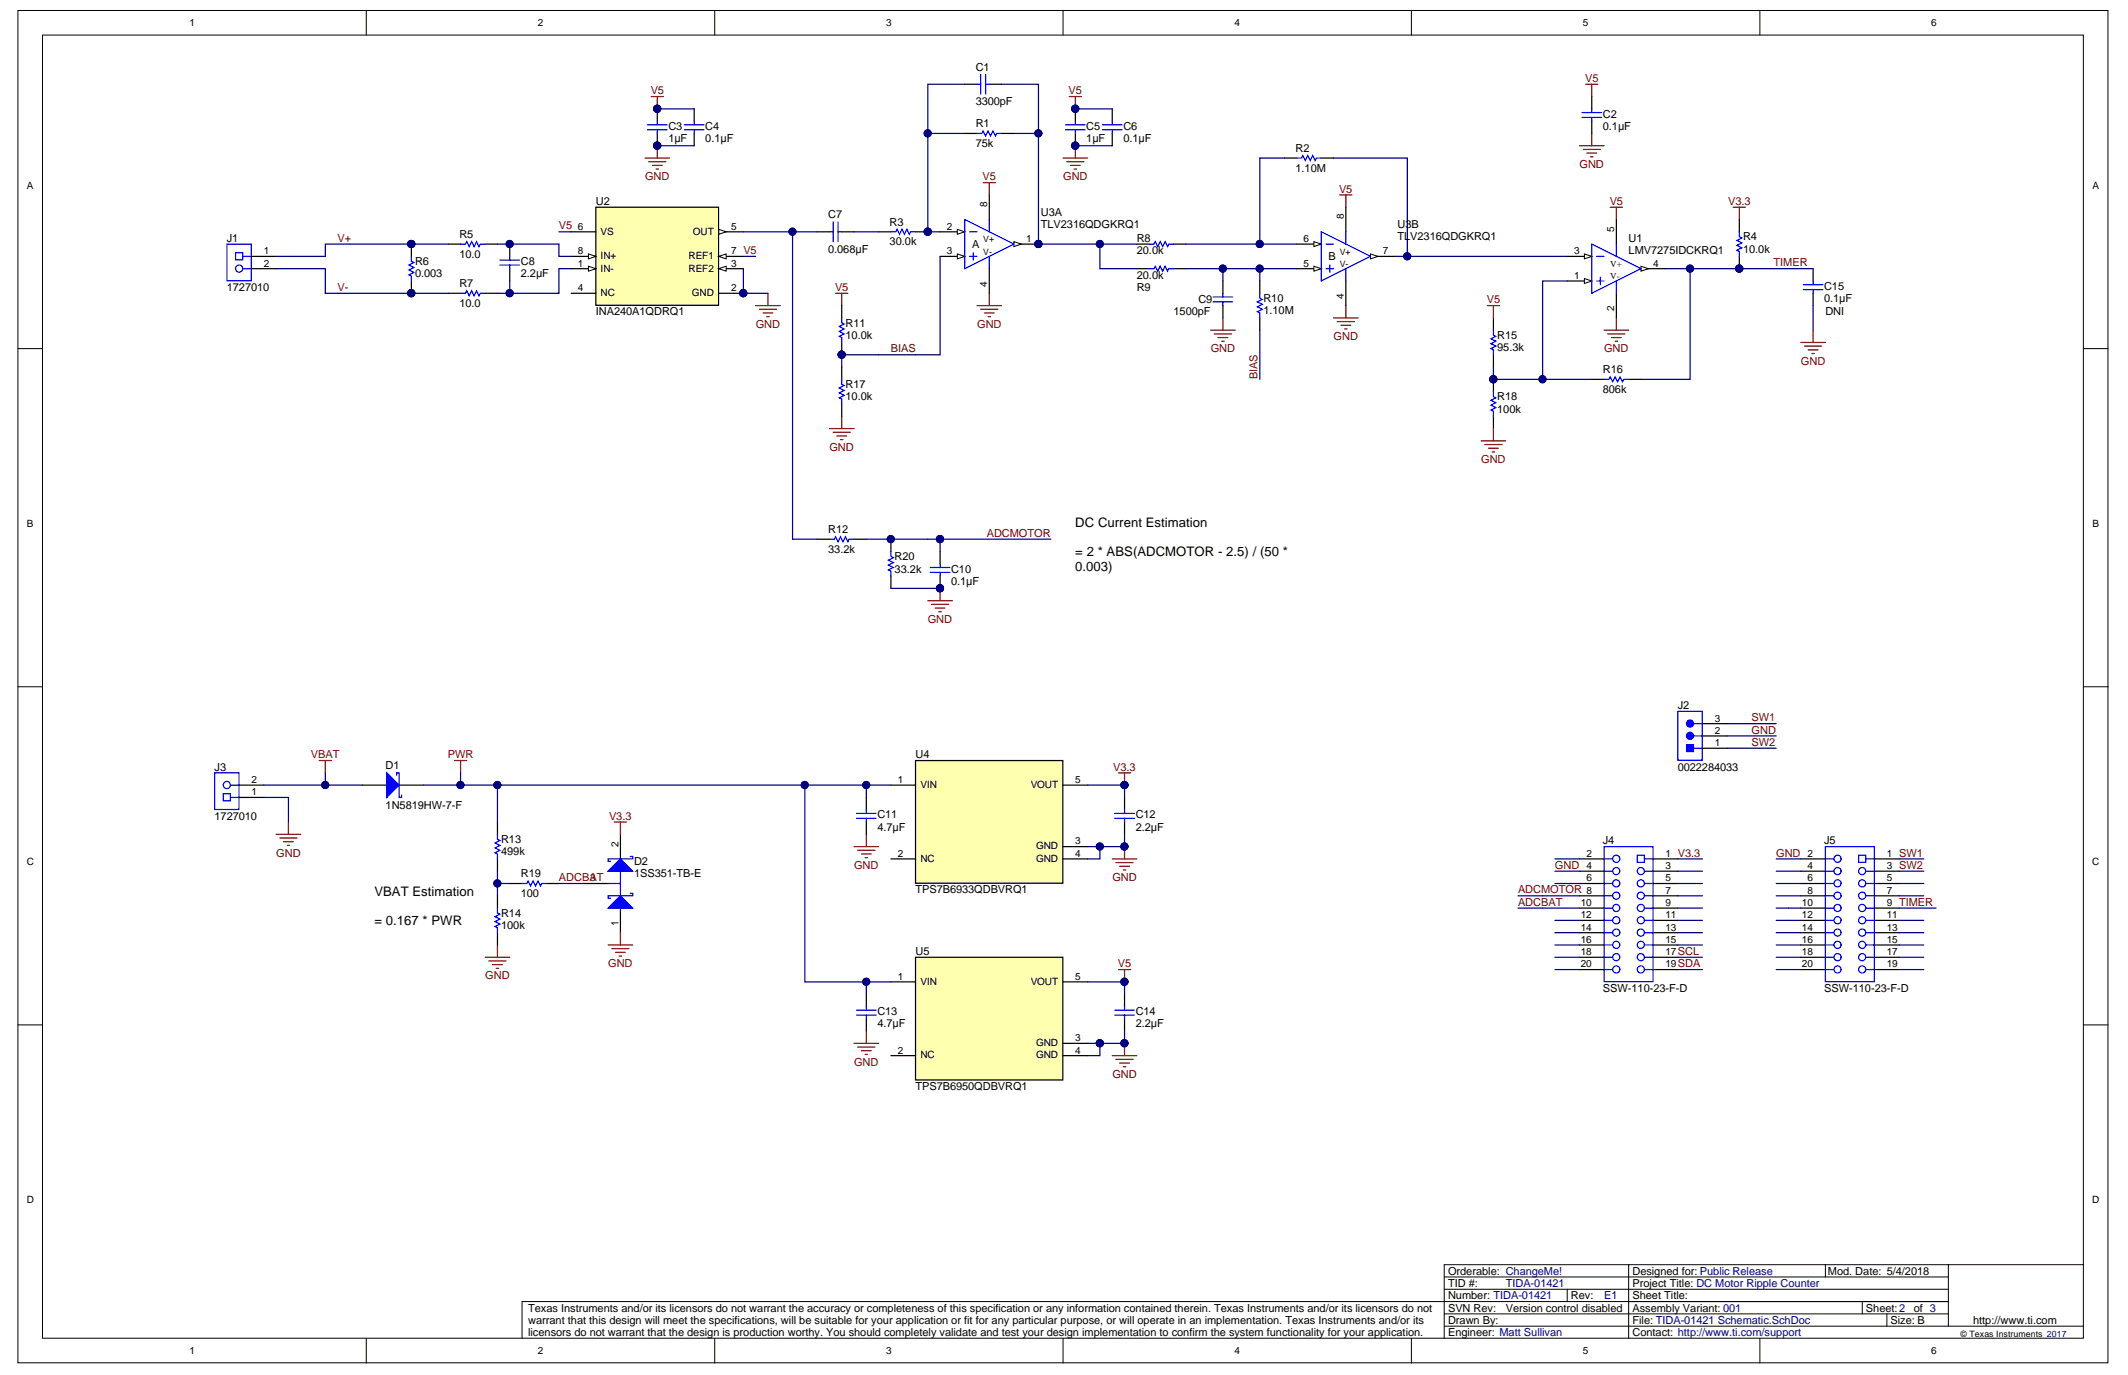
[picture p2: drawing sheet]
<svg xmlns="http://www.w3.org/2000/svg" width="432mm" height="279mm" viewBox="0 0 432 279" stroke-linecap="round" stroke-linejoin="round" font-family="sans-serif">
<defs><g id="words">
<g font-size="2.7">
<text x="218.2" y="106.9">DC Current Estimation</text>
<text x="218.2" y="112.9">= 2 * ABS(ADCMOTOR - 2.5) / (50 *</text>
<text x="218.2" y="115.9">0.003)</text>
<text x="76" y="181.7">VBAT Estimation</text>
<text x="76" y="187.7">= 0.167 * PWR</text>
</g>
<g font-size="2.2">
<text x="198" y="14.4">C1</text>
<text x="198" y="21.4">3300pF</text>
<text x="325.2" y="23.9">C2</text>
<text x="135.6" y="28.8">1µF</text>
<text x="135.6" y="26.3">C3</text>
<text x="143.1" y="28.8">0.1µF</text>
<text x="143.1" y="26.3">C4</text>
<text x="198" y="29.9">75k</text>
<text x="198" y="25.8">R1</text>
<text x="220.4" y="28.8">1µF</text>
<text x="220.4" y="26.3">C5</text>
<text x="228" y="28.8">0.1µF</text>
<text x="228" y="26.3">C6</text>
<text x="325.2" y="26.3">0.1µF</text>
<text x="262.9" y="34.8">1.10M</text>
<text x="262.9" y="30.8">R2</text>
<text x="120.9" y="41.6">U2</text>
<text x="168" y="44.3">C7</text>
<text x="180.5" y="45.8">R3</text>
<text x="211.2" y="43.8">U3A</text>
<text x="211.2" y="46.3">TLV2316QDGKRQ1</text>
<text x="283.6" y="46.3">U3B</text>
<text x="46" y="49.1">J1</text>
<text x="84.2" y="53.8">R6</text>
<text x="93.2" y="52.3">10.0</text>
<text x="93.2" y="48.3">R5</text>
<text x="105.7" y="53.8">C8</text>
<text x="168" y="51.3">0.068µF</text>
<text x="180.5" y="49.8">30.0k</text>
<text x="197.3" y="50.3">A</text>
<text x="230.7" y="51.5">20.0k</text>
<text x="230.7" y="49.1">R8</text>
<text x="269.6" y="52.8">B</text>
<text x="283.6" y="48.8">TLV2316QDGKRQ1</text>
<text x="330.5" y="49.1">U1</text>
<text x="330.5" y="51.5">LMV7275IDCKRQ1</text>
<text x="353.7" y="51.3">10.0k</text>
<text x="353.7" y="48.8">R4</text>
<text x="46" y="59">1727010</text>
<text x="84.2" y="56.3">0.003</text>
<text x="93.2" y="58.3">R7</text>
<text x="105.7" y="56.3">2.2µF</text>
<text x="230.7" y="56.5">20.0k</text>
<text x="230.7" y="59">R9</text>
<text x="370.1" y="58.8">C15</text>
<text x="93.2" y="62.3">10.0</text>
<text x="120.9" y="64">INA240A1QDRQ1</text>
<text x="238.1" y="64">1500pF</text>
<text x="243.2" y="61.5">C9</text>
<text x="256.4" y="63.8">1.10M</text>
<text x="256.4" y="61.3">R10</text>
<text x="370.1" y="61.3">0.1µF</text>
<text x="370.4" y="64">DNI</text>
<text x="171.6" y="68.8">10.0k</text>
<text x="171.6" y="66.3">R11</text>
<text x="303.8" y="71.3">95.3k</text>
<text x="303.8" y="68.8">R15</text>
<text x="325.2" y="75.8">R16</text>
<text x="171.6" y="81.3">10.0k</text>
<text x="171.6" y="78.8">R17</text>
<text x="303.8" y="83.8">100k</text>
<text x="303.8" y="81.3">R18</text>
<text x="325.2" y="79.8">806k</text>
<text x="168" y="112.2">33.2k</text>
<text x="168" y="108.2">R12</text>
<text x="181.5" y="113.7">R20</text>
<text x="181.5" y="116.2">33.2k</text>
<text x="193" y="118.7">0.1µF</text>
<text x="193" y="116.2">C10</text>
<text x="340.5" y="143.9">J2</text>
<text x="185.8" y="153.9">U4</text>
<text x="43.5" y="156.4">J3</text>
<text x="78.3" y="156.1">D1</text>
<text x="340.5" y="156.4">0022284033</text>
<text x="43.5" y="166.3">1727010</text>
<text x="78.3" y="164.1">1N5819HW-7-F</text>
<text x="178" y="166.1">C11</text>
<text x="230.4" y="166.1">C12</text>
<text x="101.7" y="173.6">499k</text>
<text x="101.7" y="171.1">R13</text>
<text x="178" y="168.6">4.7µF</text>
<text x="230.4" y="168.6">2.2µF</text>
<text x="325.2" y="171.3">J4</text>
<text x="370.1" y="171.3">J5</text>
<text x="105.7" y="178.1">R19</text>
<text x="128.6" y="175.6">D2</text>
<text x="128.6" y="178.1">1SS351-TB-E</text>
<text x="105.7" y="182.1">100</text>
<text x="185.8" y="181.3">TPS7B6933QDBVRQ1</text>
<text x="101.7" y="188.5">100k</text>
<text x="101.7" y="186.1">R14</text>
<text x="185.8" y="193.8">U5</text>
<text x="325.2" y="201.3">SSW-110-23-F-D</text>
<text x="370.1" y="201.3">SSW-110-23-F-D</text>
<text x="178" y="208.5">4.7µF</text>
<text x="178" y="206">C13</text>
<text x="230.4" y="208.5">2.2µF</text>
<text x="230.4" y="206">C14</text>
<text x="185.8" y="221.2">TPS7B6950QDBVRQ1</text>
<text x="293.8" y="263.7">Number: TIDA-01421</text>
<text x="293.8" y="261.2">TID #:</text>
<text x="293.8" y="258.7">Orderable: ChangeMe!</text>
<text x="318.8" y="263.7">Rev:</text>
<text x="331.2" y="263.7">Sheet Title:</text>
<text x="331.2" y="261.2">Project Title: DC Motor Ripple Counter</text>
<text x="331.2" y="258.7">Designed for: Public Release</text>
<text x="370.9" y="258.7">Mod. Date: 5/4/2018</text>
<text x="107.2" y="266.2">Texas Instruments and/or its licensors do not warrant the accuracy or completeness of this specification or any information contained therein. Texas Instruments and/or its licensors do not</text>
<text x="107.2" y="268.7">warrant that this design will meet the specifications, will be suitable for your application or fit for any particular purpose, or will operate in an implementation. Texas Instruments and/or its</text>
<text x="293.8" y="268.7">Drawn By:</text>
<text x="293.8" y="266.2">SVN Rev:</text>
<text x="305.5" y="266.2">Version control disabled</text>
<text x="331.2" y="268.7">File: TIDA-01421 Schematic.SchDoc</text>
<text x="331.2" y="266.2">Assembly Variant: 001</text>
<text x="378.6" y="266.2">Sheet:2</text>
<text x="383.6" y="268.7">Size: B</text>
<text x="388.4" y="266.2">of 3</text>
<text x="400.4" y="268.7">http://www.ti.com</text>
<text x="107.2" y="271.2">licensors do not warrant that the design is production worthy. You should completely validate and test your design implementation to confirm the system functionality for your application.</text>
<text x="293.8" y="271.2">Engineer: Matt Sullivan</text>
<text x="331.2" y="271.2">Contact: http://www.ti.com/support</text>
</g>
<g font-size="2.2" fill="#800000">
<text x="321.6" y="16.6">V5</text>
<text x="132" y="19.1">V5</text>
<text x="216.8" y="19.1">V5</text>
<text x="320.5" y="34.1">GND</text>
<text x="130.9" y="36.6">GND</text>
<text x="199.4" y="36.6">V5</text>
<text x="215.7" y="36.6">GND</text>
<text x="271.7" y="39.1">V5</text>
<text x="326.6" y="41.6">V5</text>
<text x="350.6" y="41.6">V3.3</text>
<text x="113.4" y="46.6">V5</text>
<text x="68.5" y="49.1">V+</text>
<text x="68.5" y="59">V-</text>
<text x="169.4" y="59">V5</text>
<text x="359.9" y="54">TIMER</text>
<text x="301.7" y="61.5">V5</text>
<text x="153.3" y="66.5">GND</text>
<text x="180.8" y="71.5">BIAS</text>
<text x="198.3" y="66.5">GND</text>
<text x="245.7" y="71.5">GND</text>
<text x="270.6" y="69">GND</text>
<text x="325.5" y="71.5">GND</text>
<text x="255.1" y="77" transform="rotate(-90 255.1 77)">BIAS</text>
<text x="365.4" y="74">GND</text>
<text x="168.3" y="91.5">GND</text>
<text x="300.5" y="94">GND</text>
<text x="200.2" y="109">ADCMOTOR</text>
<text x="188.3" y="126.4">GND</text>
<text x="355.4" y="146.4">SW1</text>
<text x="355.4" y="148.9">GND</text>
<text x="63.1" y="153.9">VBAT</text>
<text x="90.9" y="153.9">PWR</text>
<text x="355.4" y="151.4">SW2</text>
<text x="225.9" y="156.4">V3.3</text>
<text x="123.6" y="166.3">V3.3</text>
<text x="56.1" y="173.8">GND</text>
<text x="360.4" y="173.8">GND</text>
<text x="113.4" y="178.8">ADCBAT</text>
<text x="173.3" y="176.3">GND</text>
<text x="225.7" y="178.8">GND</text>
<text x="315.5" y="176.3">GND</text>
<text x="308" y="181.3">ADCMOTOR 8</text>
<text x="308" y="183.8">ADCBAT</text>
<text x="123.4" y="196.3">GND</text>
<text x="226.8" y="196.3">V5</text>
<text x="98.5" y="198.8">GND</text>
<text x="173.3" y="216.2">GND</text>
<text x="225.7" y="218.7">GND</text>
</g>
<g font-size="2.2" fill="#000080">
<text x="305.5" y="261.2">TIDA-01421</text>
<text x="325.5" y="263.7">E1</text>
</g>
<g font-size="2">
<text x="38.4" y="5.3">1</text>
<text x="109.1" y="5.3">2</text>
<text x="179.8" y="5.3">3</text>
<text x="250.5" y="5.3">4</text>
<text x="321.2" y="5.3">5</text>
<text x="391.9" y="5.3">6</text>
<text x="5.5" y="38.3">A</text>
<text x="424.6" y="38.3">A</text>
<text x="117.3" y="46.6">6</text>
<text x="121.9" y="47.6">VS</text>
<text x="140.6" y="47.6">OUT</text>
<text x="148.3" y="46.6">5</text>
<text x="192.1" y="46.6">2</text>
<text x="200.3" y="42" transform="rotate(-90 200.3 42)">8</text>
<text x="272.7" y="44.5" transform="rotate(-90 272.7 44.5)">8</text>
<text x="327.6" y="47" transform="rotate(-90 327.6 47)">5</text>
<text x="53.5" y="51.6">1</text>
<text x="117.3" y="51.6">8</text>
<text x="121.9" y="52.6">IN+</text>
<text x="139.7" y="52.6">REF1</text>
<text x="148.3" y="51.6">7 V5</text>
<text x="192.1" y="51.6">3</text>
<text x="208.2" y="49.1">1</text>
<text x="264.5" y="49.1">6</text>
<text x="280.6" y="51.6">7</text>
<text x="319.4" y="51.6">3</text>
<text x="53.5" y="54.1">2</text>
<text x="117.3" y="54.1">1</text>
<text x="117.3" y="59.1">4</text>
<text x="121.9" y="55.1">IN-</text>
<text x="139.7" y="55.1">REF2</text>
<text x="148.3" y="59.1">2</text>
<text x="148.3" y="54.1">3</text>
<text x="200.3" y="58.1" transform="rotate(-90 200.3 58.1)">4</text>
<text x="264.5" y="54.1">5</text>
<text x="319.4" y="56.6">1</text>
<text x="335.5" y="54.1">4</text>
<text x="121.9" y="60.1">NC</text>
<text x="140.4" y="60.1">GND</text>
<text x="272.7" y="60.6" transform="rotate(-90 272.7 60.6)">4</text>
<text x="327.6" y="63.1" transform="rotate(-90 327.6 63.1)">2</text>
<text x="5.5" y="106.9">B</text>
<text x="424.6" y="106.9">B</text>
<text x="347.9" y="148.9">2</text>
<text x="347.9" y="146.4">3</text>
<text x="347.9" y="151.4">1</text>
<text x="51" y="161.4">1</text>
<text x="51" y="158.9">2</text>
<text x="182.2" y="158.9">1</text>
<text x="186.8" y="159.9">VIN</text>
<text x="209.1" y="159.9">VOUT</text>
<text x="218.2" y="158.9">5</text>
<text x="125.5" y="171.8" transform="rotate(-90 125.5 171.8)">2</text>
<text x="182.2" y="173.9">2</text>
<text x="210.2" y="172.4">GND</text>
<text x="218.2" y="171.4">3</text>
<text x="218.2" y="173.9">4</text>
<text x="321.9" y="173.9">2</text>
<text x="338" y="173.9">1 V3.3</text>
<text x="366.8" y="173.9">2</text>
<text x="382.9" y="173.9">1 SW1</text>
<text x="5.4" y="175.5">C</text>
<text x="119.8" y="178.9">3</text>
<text x="186.8" y="174.9">NC</text>
<text x="210.2" y="174.9">GND</text>
<text x="321.9" y="178.9">6</text>
<text x="321.9" y="176.4">4</text>
<text x="338" y="176.4">3</text>
<text x="338" y="178.9">5</text>
<text x="366.8" y="178.9">6</text>
<text x="366.8" y="176.4">4</text>
<text x="382.9" y="176.4">3 SW2</text>
<text x="382.9" y="178.9">5</text>
<text x="424.5" y="175.5">C</text>
<text x="320.8" y="183.9">10</text>
<text x="338" y="181.4">7</text>
<text x="338" y="183.9">9</text>
<text x="365.7" y="183.9">10</text>
<text x="366.8" y="181.4">8</text>
<text x="382.9" y="181.4">7</text>
<text x="382.9" y="183.9">9 TIMER</text>
<text x="125.5" y="187.9" transform="rotate(-90 125.5 187.9)">1</text>
<text x="320.8" y="186.3">12</text>
<text x="320.8" y="188.8">14</text>
<text x="320.8" y="191.3">16</text>
<text x="338" y="186.3">11</text>
<text x="338" y="188.8">13</text>
<text x="338" y="191.3">15</text>
<text x="365.7" y="186.3">12</text>
<text x="365.7" y="188.8">14</text>
<text x="365.7" y="191.3">16</text>
<text x="382.9" y="186.3">11</text>
<text x="382.9" y="188.8">13</text>
<text x="382.9" y="191.3">15</text>
<text x="320.8" y="193.8">18</text>
<text x="320.8" y="196.3">20</text>
<text x="338" y="193.8">17SCL</text>
<text x="338" y="196.3">19SDA</text>
<text x="365.7" y="193.8">18</text>
<text x="365.7" y="196.3">20</text>
<text x="382.9" y="193.8">17</text>
<text x="382.9" y="196.3">19</text>
<text x="182.2" y="198.8">1</text>
<text x="186.8" y="199.8">VIN</text>
<text x="209.1" y="199.8">VOUT</text>
<text x="218.2" y="198.8">5</text>
<text x="182.2" y="213.8">2</text>
<text x="186.8" y="214.8">NC</text>
<text x="210.2" y="212.3">GND</text>
<text x="210.2" y="214.8">GND</text>
<text x="218.2" y="211.3">3</text>
<text x="218.2" y="213.8">4</text>
<text x="5.4" y="244.1">D</text>
<text x="424.5" y="244.1">D</text>
<text x="38.4" y="274.8">1</text>
<text x="109.1" y="274.8">2</text>
<text x="179.8" y="274.8">3</text>
<text x="250.5" y="274.8">4</text>
<text x="321.2" y="274.8">5</text>
<text x="391.9" y="274.8">6</text>
</g>
<g font-size="1.8">
<text x="199.5" y="49.2">V+</text>
<text x="199.5" y="51.7">V-</text>
<text x="271.8" y="51.7">V+</text>
<text x="271.8" y="54.2">V-</text>
<text x="326.8" y="54.1">V+</text>
<text x="326.8" y="56.6">V-</text>
<text x="397.8" y="271.3">© Texas Instruments 2017</text>
</g>
</g></defs>
<g fill="#fff" stroke="#000" stroke-width=".2">
<path d="M3.6 2.1h424.1v274.5h-424.1z"/>
<path d="M8.6 7.1h414.1v264.5h-414.1z"/>
</g>
<g fill="none" stroke="#000" stroke-width=".2">
<path d="M74.3 2.1v5M145 2.1v5M215.7 2.1v5M286.4 2.1v5M357.1 2.1v5M3.6 70.8h5M422.8 70.8h5M3.6 139.4h5M422.8 139.4h5M3.6 208h5M422.8 208h5M293.1 259.2h102.2"/>
<path d="M330.5 256.7h-37.4v14.9M370.4 256.7v2.5M395.3 256.7v12.4M422.8 256.7h-92.3v14.9M74.3 271.6v5M145 271.6v5M215.7 271.6v5M286.4 271.6v5M293.1 269.1h129.7M293.1 266.6h102.2M293.1 261.6h102.2M318 261.6v2.5"/>
<path d="M357.1 271.6v5M377.9 264.1v2.5M382.9 266.6v2.5M395.3 264.1h-289.4v7.5"/>
</g>
<g fill="none" stroke="#800000" stroke-width=".25">
<path d="M132.1 19.6h2.5M133.4 19.6v2.5M130.9 32.1h5M131.6 32.8h3.5M132.4 33.6h2M133.1 34.3h.5M133.4 29.6v2.5M199.5 37.1h2.5M200.7 37.1v2.5M271.8 39.6h2.5M273.1 39.6v2.5M155.8 59.5v2.5"/>
<path d="M200.7 59.5v2.5M153.3 62h5M154.1 62.8h3.5M154.8 63.5h2M155.6 64.3h.5M198.2 62h5M199 62.8h3.5M199.7 63.5h2M200.5 64.3h.5M270.6 64.5h5M271.3 65.3h3.5M272.1 66h2"/>
<path d="M272.8 66.8h.5M273.1 62v2.5"/>
</g>
<g fill="none" stroke="#000080" stroke-width=".25">
<path d="M195.7 17.1h-7.4v10M203.2 17.1h7.5v10M133.4 22.1h7.5M133.4 29.6h7.5M195.7 27.1h-7.4v19.9M205.7 27.1h5v22.4M68.5 59.5h22.5M71 49.5h20M100.9 49.5h12.5v2.5M103.4 57v2.5M113.4 54.5v5h-12.5M113.4 47h2.5"/>
<path d="M150.8 47h15M150.8 59.5h5M150.8 52h2.5M160.8 47v62.4M173.3 47h5M175.8 109.4h12.5M190.8 109.4h22.4"/>
</g>
<g fill="#000080" stroke="#000080" stroke-width=".2">
<circle cx="150.8" cy="59.5" r=".72"/>
<circle cx="133.3" cy="22.1" r=".72"/>
<circle cx="133.3" cy="29.6" r=".72"/>
<circle cx="83.5" cy="49.5" r=".72"/>
<circle cx="83.5" cy="59.5" r=".72"/>
<circle cx="103.4" cy="59.5" r=".72"/>
<circle cx="190.7" cy="119.4" r=".72"/>
<circle cx="190.7" cy="109.4" r=".72"/>
<circle cx="188.2" cy="27.1" r=".72"/>
<circle cx="188.2" cy="47" r=".72"/>
<circle cx="210.7" cy="27.1" r=".72"/>
<circle cx="210.7" cy="49.5" r=".72"/>
<circle cx="160.8" cy="47" r=".72"/>
</g>
<path d="M195.7 17.1h2.5M200.7 17.1h2.5M91 49.5h2.5M91 59.5h2.5M98.4 49.5h2.5M98.4 59.5h2.5M190.8 111.9v2.5M190.8 116.9v2.5" fill="none" stroke="#000" stroke-width=".25"/>
<path d="M198.2 17.1h.8M199 15.1v4M200 15.1v4M200 17.1h.7M93.5 49.5h1l.2-.5 .5 1 .5-1 .5 1 .5-1 .5 1 .2-.5h1M93.5 59.5h1l.2-.5 .5 1 .5-1 .5 1 .5-1 .5 1 .2-.5h1M188.8 115.2h4M188.8 116.2h4M190.8 114.4v.8M190.8 116.2v.7M325.5 171.8h9.9v27.4h-9.9zM325.5 176.8h1.7" fill="none" stroke="#00f" stroke-width=".25"/>
<circle cx="328" cy="176.8" r=".72" fill="#fff" stroke="#00f" stroke-width=".25"/>
<path d="M333.7 179.3h1.8" fill="none" stroke="#00f" stroke-width=".25"/>
<circle cx="332.9" cy="179.3" r=".72" fill="#fff" stroke="#00f" stroke-width=".25"/>
<path d="M325.5 179.3h1.7" fill="none" stroke="#00f" stroke-width=".25"/>
<circle cx="328" cy="179.3" r=".72" fill="#fff" stroke="#00f" stroke-width=".25"/>
<path d="M333.7 176.8h1.8" fill="none" stroke="#00f" stroke-width=".25"/>
<circle cx="332.9" cy="176.8" r=".72" fill="#fff" stroke="#00f" stroke-width=".25"/>
<path d="M325.5 174.3h1.7" fill="none" stroke="#00f" stroke-width=".25"/>
<circle cx="328" cy="174.3" r=".72" fill="#fff" stroke="#00f" stroke-width=".25"/>
<path d="M333.7 174.3h1.8M325.5 181.8h1.7" fill="none" stroke="#00f" stroke-width=".25"/>
<path d="M320.5 174.3h5M320.5 176.8h5M320.5 179.3h5M335.5 174.3h5M335.5 176.8h5M335.5 179.3h5" fill="none" stroke="#000" stroke-width=".25"/>
<circle cx="328" cy="181.8" r=".72" fill="#fff" stroke="#00f" stroke-width=".25"/>
<path d="M333.7 184.3h1.8" fill="none" stroke="#00f" stroke-width=".25"/>
<circle cx="332.9" cy="184.3" r=".72" fill="#fff" stroke="#00f" stroke-width=".25"/>
<path d="M325.5 184.3h1.7" fill="none" stroke="#00f" stroke-width=".25"/>
<circle cx="328" cy="184.3" r=".72" fill="#fff" stroke="#00f" stroke-width=".25"/>
<path d="M333.7 181.8h1.8" fill="none" stroke="#00f" stroke-width=".25"/>
<circle cx="332.9" cy="181.8" r=".72" fill="#fff" stroke="#00f" stroke-width=".25"/>
<path d="M320.5 181.8h5M320.5 184.3h5M320.5 186.8h5M320.5 189.3h5M335.5 181.8h5M335.5 184.3h5M335.5 186.8h5M335.5 189.3h5" fill="none" stroke="#000" stroke-width=".25"/>
<path d="M325.5 189.3h1.7" fill="none" stroke="#00f" stroke-width=".25"/>
<circle cx="328" cy="189.3" r=".72" fill="#fff" stroke="#00f" stroke-width=".25"/>
<path d="M333.7 189.3h1.8" fill="none" stroke="#00f" stroke-width=".25"/>
<circle cx="332.9" cy="189.3" r=".72" fill="#fff" stroke="#00f" stroke-width=".25"/>
<path d="M325.5 186.8h1.7" fill="none" stroke="#00f" stroke-width=".25"/>
<circle cx="328" cy="186.8" r=".72" fill="#fff" stroke="#00f" stroke-width=".25"/>
<path d="M333.7 186.8h1.8" fill="none" stroke="#00f" stroke-width=".25"/>
<circle cx="332.9" cy="186.8" r=".72" fill="#fff" stroke="#00f" stroke-width=".25"/>
<path d="M320.5 191.8h5M335.5 191.8h5" fill="none" stroke="#000" stroke-width=".25"/>
<path d="M325.5 191.8h1.7" fill="none" stroke="#00f" stroke-width=".25"/>
<circle cx="328" cy="191.8" r=".72" fill="#fff" stroke="#00f" stroke-width=".25"/>
<path d="M333.7 191.8h1.8" fill="none" stroke="#00f" stroke-width=".25"/>
<circle cx="332.9" cy="191.8" r=".72" fill="#fff" stroke="#00f" stroke-width=".25"/>
<path d="M320.5 194.3h5M335.5 194.3h5" fill="none" stroke="#000" stroke-width=".25"/>
<path d="M325.5 194.3h1.7" fill="none" stroke="#00f" stroke-width=".25"/>
<circle cx="328" cy="194.2" r=".72" fill="#fff" stroke="#00f" stroke-width=".25"/>
<path d="M333.7 194.3h1.8" fill="none" stroke="#00f" stroke-width=".25"/>
<circle cx="332.9" cy="194.2" r=".72" fill="#fff" stroke="#00f" stroke-width=".25"/>
<path d="M320.5 196.8h5M335.5 196.8h5" fill="none" stroke="#000" stroke-width=".25"/>
<path d="M325.5 196.8h1.7" fill="none" stroke="#00f" stroke-width=".25"/>
<circle cx="328" cy="196.7" r=".72" fill="#fff" stroke="#00f" stroke-width=".25"/>
<path d="M333.7 196.8h1.8" fill="none" stroke="#00f" stroke-width=".25"/>
<g fill="#fff" stroke="#00f" stroke-width=".25">
<path d="M332.2 173.6h1.5v1.4h-1.5z"/>
<circle cx="332.9" cy="196.7" r=".72"/>
</g>
<g fill="none" stroke="#800000" stroke-width=".25">
<path d="M217 19.6h2.5M218.2 19.6v2.5M321.7 17.1h2.5M323 17.1v2.5M215.7 32.1h5M216.5 32.8h3.5M217.2 33.6h2M218 34.3h.5M218.2 29.6v2.5M320.5 29.6h5M321.2 30.3h3.5M322 31.1h2"/>
<path d="M322.7 31.8h.5M323 27.1v2.5M169.6 59.5h2.4M170.8 59.5v2.5M326.7 42.1h2.5M328 42.1v2.4M325.5 67h5M326.2 67.8h3.5M327 68.5h2M327.7 69.3h.5M328 64.5v2.5M168.3 87h5"/>
<path d="M169.1 87.7h3.4M169.8 88.5h2M170.6 89.2h.4M170.8 84.5v2.5"/>
</g>
<g fill="#000080" stroke="#000080" stroke-width=".2">
<circle cx="218.2" cy="22.1" r=".72"/>
<circle cx="218.2" cy="29.6" r=".72"/>
<circle cx="188.2" cy="47" r=".72"/>
<circle cx="170.8" cy="72" r=".72"/>
</g>
<g fill="none" stroke="#000080" stroke-width=".25">
<path d="M218.2 22.1h7.5M218.2 29.6h7.5M188.3 47h2.5M190.8 52v20h-20M315.5 174.3h5M315.5 176.8h5M315.5 179.3h5M340.5 174.3h4.9M340.5 176.8h4.9M340.5 179.3h4.9M308 181.8h5M308 184.3h5"/>
<path d="M315.5 186.8h5M315.5 189.3h5M315.5 191.8h5M315.5 194.3h5M315.5 196.8h5M340.5 181.8h4.9M340.5 184.3h4.9M340.5 186.8h4.9M340.5 189.3h4.9M340.5 191.8h4.9M340.5 194.3h4.9M340.5 196.8h4.9"/>
</g>
<path d="M165.8 47h2.5M170.8 47h2.5M178.3 47h2.5M185.8 47h2.5" fill="none" stroke="#000" stroke-width=".25"/>
<path d="M168.3 47h.8M169.1 45v4M170.1 45v4M170.1 47h.7M180.8 47h1l.2-.5 .5 1 .5-1 .5 1 .5-1 .5 1 .3-.5h1M370.4 171.8h9.9v27.4h-9.9zM370.4 176.8h1.7" fill="none" stroke="#00f" stroke-width=".25"/>
<circle cx="372.9" cy="176.8" r=".72" fill="#fff" stroke="#00f" stroke-width=".25"/>
<path d="M378.6 179.3h1.8" fill="none" stroke="#00f" stroke-width=".25"/>
<circle cx="377.9" cy="179.3" r=".72" fill="#fff" stroke="#00f" stroke-width=".25"/>
<path d="M370.4 179.3h1.7" fill="none" stroke="#00f" stroke-width=".25"/>
<circle cx="372.9" cy="179.3" r=".72" fill="#fff" stroke="#00f" stroke-width=".25"/>
<path d="M378.6 176.8h1.8" fill="none" stroke="#00f" stroke-width=".25"/>
<circle cx="377.9" cy="176.8" r=".72" fill="#fff" stroke="#00f" stroke-width=".25"/>
<path d="M370.4 174.3h1.7" fill="none" stroke="#00f" stroke-width=".25"/>
<circle cx="372.9" cy="174.3" r=".72" fill="#fff" stroke="#00f" stroke-width=".25"/>
<path d="M378.6 174.3h1.8M370.4 181.8h1.7" fill="none" stroke="#00f" stroke-width=".25"/>
<path d="M365.4 174.3h5M365.4 176.8h5M365.4 179.3h5M380.4 174.3h5M380.4 176.8h5M380.4 179.3h5" fill="none" stroke="#000" stroke-width=".25"/>
<circle cx="372.9" cy="181.8" r=".72" fill="#fff" stroke="#00f" stroke-width=".25"/>
<path d="M378.6 184.3h1.8" fill="none" stroke="#00f" stroke-width=".25"/>
<circle cx="377.9" cy="184.3" r=".72" fill="#fff" stroke="#00f" stroke-width=".25"/>
<path d="M370.4 184.3h1.7" fill="none" stroke="#00f" stroke-width=".25"/>
<circle cx="372.9" cy="184.3" r=".72" fill="#fff" stroke="#00f" stroke-width=".25"/>
<path d="M378.6 181.8h1.8" fill="none" stroke="#00f" stroke-width=".25"/>
<circle cx="377.9" cy="181.8" r=".72" fill="#fff" stroke="#00f" stroke-width=".25"/>
<path d="M365.4 181.8h5M365.4 184.3h5M365.4 186.8h5M365.4 189.3h5M380.4 181.8h5M380.4 184.3h5M380.4 186.8h5M380.4 189.3h5" fill="none" stroke="#000" stroke-width=".25"/>
<path d="M370.4 189.3h1.7" fill="none" stroke="#00f" stroke-width=".25"/>
<circle cx="372.9" cy="189.3" r=".72" fill="#fff" stroke="#00f" stroke-width=".25"/>
<path d="M378.6 189.3h1.8" fill="none" stroke="#00f" stroke-width=".25"/>
<circle cx="377.9" cy="189.3" r=".72" fill="#fff" stroke="#00f" stroke-width=".25"/>
<path d="M370.4 186.8h1.7" fill="none" stroke="#00f" stroke-width=".25"/>
<circle cx="372.9" cy="186.8" r=".72" fill="#fff" stroke="#00f" stroke-width=".25"/>
<path d="M378.6 186.8h1.8" fill="none" stroke="#00f" stroke-width=".25"/>
<circle cx="377.9" cy="186.8" r=".72" fill="#fff" stroke="#00f" stroke-width=".25"/>
<path d="M365.4 191.8h5M380.4 191.8h5" fill="none" stroke="#000" stroke-width=".25"/>
<path d="M370.4 191.8h1.7" fill="none" stroke="#00f" stroke-width=".25"/>
<circle cx="372.9" cy="191.8" r=".72" fill="#fff" stroke="#00f" stroke-width=".25"/>
<path d="M378.6 191.8h1.8" fill="none" stroke="#00f" stroke-width=".25"/>
<circle cx="377.9" cy="191.8" r=".72" fill="#fff" stroke="#00f" stroke-width=".25"/>
<path d="M365.4 194.3h5M380.4 194.3h5" fill="none" stroke="#000" stroke-width=".25"/>
<path d="M370.4 194.3h1.7" fill="none" stroke="#00f" stroke-width=".25"/>
<circle cx="372.9" cy="194.2" r=".72" fill="#fff" stroke="#00f" stroke-width=".25"/>
<path d="M378.6 194.3h1.8" fill="none" stroke="#00f" stroke-width=".25"/>
<circle cx="377.9" cy="194.2" r=".72" fill="#fff" stroke="#00f" stroke-width=".25"/>
<path d="M365.4 196.8h5M380.4 196.8h5" fill="none" stroke="#000" stroke-width=".25"/>
<path d="M370.4 196.8h1.7" fill="none" stroke="#00f" stroke-width=".25"/>
<circle cx="372.9" cy="196.7" r=".72" fill="#fff" stroke="#00f" stroke-width=".25"/>
<path d="M378.6 196.8h1.8" fill="none" stroke="#00f" stroke-width=".25"/>
<g fill="#fff" stroke="#00f" stroke-width=".25">
<path d="M377.1 173.6h1.5v1.4h-1.5z"/>
<circle cx="377.9" cy="196.7" r=".72"/>
</g>
<g fill="none" stroke="#000080" stroke-width=".25">
<path d="M360.4 174.3h5M360.4 176.8h5M360.4 179.3h5M385.4 174.3h5M385.4 176.8h5M385.4 179.3h5M360.4 181.8h5M360.4 184.3h5M360.4 186.8h5M360.4 189.3h5M360.4 191.8h5M360.4 194.3h5"/>
<path d="M360.4 196.8h5M385.4 181.8h5M385.4 184.3h7.5M385.4 186.8h5M385.4 189.3h5M385.4 191.8h5M385.4 194.3h5M385.4 196.8h5"/>
</g>
<path d="M351.7 42.1h2.5M352.9 42.1v2.4M64.8 154.3h2.5M66 154.3v2.5M92.2 154.3h2.5M93.5 154.3v2.5M98.4 194.3h5M99.2 195h3.5M99.9 195.8h2M100.7 196.5h.5M100.9 191.8v2.5" fill="none" stroke="#800000" stroke-width=".25"/>
<path d="M73.5 159.3h5M81 159.3h5" fill="none" stroke="#000" stroke-width=".25"/>
<path d="M78.5 156.8l2.5 2.5-2.5 2.5z" fill="#00f"/>
<path d="M78.5 156.8l2.5 2.5-2.5 2.5zM80.5 157.3v-.5h.5v5h.5v-.5M226.2 165.1h4M226.2 166.1h4M228.2 164.3v.8M228.2 166.1v.7M226.2 205h4M226.2 206h4M228.2 204.3v.7M228.2 206v.8" fill="none" stroke="#00f" stroke-width=".25"/>
<path d="M66 156.8v2.5h7.5M93.5 156.8v2.5h-7.5M180.8 159.3h-5v2.5M220.7 159.3h7.5v2.5M223.2 171.8v2.5h-2.5M228.2 169.3v2.5h-7.5M180.8 199.3h-5v2.5M220.7 199.3h7.5v2.5M223.2 211.7v2.5h-2.5M228.2 209.2v2.5h-7.5" fill="none" stroke="#000080" stroke-width=".25"/>
<g fill="#000080" stroke="#000080" stroke-width=".2">
<circle cx="66" cy="159.3" r=".72"/>
<circle cx="93.4" cy="159.3" r=".72"/>
<circle cx="175.8" cy="159.3" r=".72"/>
<circle cx="175.8" cy="199.2" r=".72"/>
<circle cx="223.2" cy="211.7" r=".72"/>
<circle cx="228.2" cy="211.7" r=".72"/>
<circle cx="228.2" cy="171.8" r=".72"/>
<circle cx="223.2" cy="171.8" r=".72"/>
<circle cx="228.2" cy="159.3" r=".72"/>
<circle cx="228.2" cy="199.2" r=".72"/>
</g>
<g fill="none" stroke="#800000" stroke-width=".25">
<path d="M226.9 156.8h2.5M228.2 156.8v2.5M173.3 171.8h5M174 172.6h3.5M174.8 173.3h2M175.5 174.1h.5M175.8 169.3v2.5M225.7 174.3h5M226.4 175.1h3.5M227.2 175.8h2M227.9 176.6h.5M228.2 171.8v2.5"/>
<path d="M226.9 196.8h2.5M228.2 196.8v2.5M173.3 211.7h5M174 212.5h3.5M174.8 213.2h2M175.5 214h.5M175.8 209.2v2.5M225.7 214.2h5M226.4 215h3.5M227.2 215.7h2M227.9 216.5h.5M228.2 211.7v2.5"/>
</g>
<path d="M228.2 161.8v2.5M228.2 166.8v2.5M228.2 201.8v2.5M228.2 206.8v2.4" fill="none" stroke="#000" stroke-width=".25"/>
<path d="M46.1 49.5h4.9v7.5h-4.9z" fill="#fff" stroke="#00f" stroke-width=".25"/>
<path d="M49.3 54.5h1.7" fill="none" stroke="#00f" stroke-width=".25"/>
<circle cx="48.5" cy="54.5" r=".72" fill="#fff" stroke="#00f" stroke-width=".25"/>
<path d="M49.3 52h1.7" fill="none" stroke="#00f" stroke-width=".25"/>
<path d="M51 52h5M51 54.5h5" fill="none" stroke="#000" stroke-width=".25"/>
<g fill="#fff" stroke="#00f" stroke-width=".25">
<path d="M47.8 51.3h1.4v1.4h-1.4z"/>
<path d="M43.6 156.8h4.9v7.5h-4.9z"/>
</g>
<path d="M46.8 159.3h1.7" fill="none" stroke="#00f" stroke-width=".25"/>
<circle cx="46" cy="159.3" r=".72" fill="#fff" stroke="#00f" stroke-width=".25"/>
<path d="M46.8 161.8h1.7" fill="none" stroke="#00f" stroke-width=".25"/>
<path d="M48.5 159.3h5M48.5 161.8h5" fill="none" stroke="#000" stroke-width=".25"/>
<path d="M45.3 161.1h1.4v1.4h-1.4z" fill="#fff" stroke="#00f" stroke-width=".25"/>
<path d="M56 169.3h5M56.8 170.1h3.5M57.5 170.8h2M58.3 171.6h.5M58.5 166.8v2.5" fill="none" stroke="#800000" stroke-width=".25"/>
<path d="M53.5 161.8h5v5" fill="none" stroke="#000080" stroke-width=".25"/>
<path d="M118.4 179.3h5M125.9 184.3v5" fill="none" stroke="#000" stroke-width=".25"/>
<path d="M125.9 181.8l2.5 2.5h-5z" fill="#00f"/>
<path d="M125.9 181.8l2.5 2.5h-5z" fill="none" stroke="#00f" stroke-width=".25"/>
<path d="M125.9 169.3v5" fill="none" stroke="#000" stroke-width=".25"/>
<path d="M125.9 174.3l2.5 2.5h-5z" fill="#00f"/>
<path d="M100.9 169.3v1l.5 .3-1 .5 1 .5-1 .5 1 .5-1 .5 .5 .2v1M123.4 179.3h2.5M125.9 174.3l2.5 2.5h-5zM125.9 176.8v5M127.9 173.8h.5v.5h-5v.5h.5M100.9 184.3v1l.5 .2-1 .5 1 .5-1 .5 1 .5-1 .5 .5 .3v1M127.9 181.3h.5v.5h-5v.5h.5" fill="none" stroke="#00f" stroke-width=".25"/>
<path d="M124.6 166.8h2.5M125.9 166.8v2.5M123.4 191.8h5M124.1 192.5h3.5M124.9 193.3h2M125.6 194h.5M125.9 189.3v2.5" fill="none" stroke="#800000" stroke-width=".25"/>
<path d="M56 54.5h10v5h2.5M71 49.5h-5v2.5h-10M53.5 159.3h12.5M93.5 159.3h82.3M100.9 159.3v7.5M163.3 159.3v40h12.5M350.4 146.9h10M350.4 149.4h10M350.4 151.9h10M313 181.8h7.5M313 184.3h7.5" fill="none" stroke="#000080" stroke-width=".25"/>
<path d="M100.9 166.8v2.5M100.9 174.3v2.5M100.9 181.8v2.5M100.9 189.3v2.5" fill="none" stroke="#000" stroke-width=".25"/>
<g fill="#fff" stroke="#fff" stroke-width=".2">
<path d="M76 179.3h22.4v9.9h-22.4z"/>
<path d="M218.2 104.4h47.4v12.5h-47.4z"/>
</g>
<g fill="#000080" stroke="#000080" stroke-width=".2">
<circle cx="66" cy="159.3" r=".72"/>
<circle cx="93.4" cy="159.3" r=".72"/>
<circle cx="100.9" cy="159.3" r=".72"/>
<circle cx="163.3" cy="159.3" r=".72"/>
<circle cx="175.8" cy="159.3" r=".72"/>
<circle cx="175.8" cy="199.2" r=".72"/>
</g>
<path d="M340.5 144.4h4.9v9.9h-4.9z" fill="#fff" stroke="#00f" stroke-width=".25"/>
<path d="M343.7 149.4h1.7M343.7 151.9h1.7M343.7 146.9h1.7" fill="none" stroke="#00f" stroke-width=".25"/>
<g fill="#00f" stroke="#00f" stroke-width=".25">
<circle cx="342.9" cy="149.3" r=".72"/>
<circle cx="342.9" cy="146.8" r=".72"/>
</g>
<path d="M345.4 151.9h5M345.4 149.4h5M345.4 146.9h5" fill="none" stroke="#000" stroke-width=".25"/>
<path d="M342.2 151.1h1.5v1.5h-1.5z" fill="#00f" stroke="#00f" stroke-width=".2"/>
<path d="M185.8 194.3h29.9v24.9h-29.9z" fill="#ffffb0" stroke="#000" stroke-width=".25"/>
<g fill="none" stroke="#000" stroke-width=".25">
<path d="M230.7 49.5h2.5M230.7 54.5h2.5M238.2 49.5h2.5M238.2 54.5h2.5M318 52h5M352.9 44.5v2.5M352.9 52v2.5M170.8 62v2.5M170.8 69.5v2.5M170.8 74.5v2.5M303 64.5v2.5M303 72v2.5"/>
<path d="M303 77v2.5M323 77h2.5M330.5 77h2.5M170.8 82v2.5M303 84.5v2.5M180.8 199.3h5M215.7 199.3h5M180.8 214.2h5M215.7 214.2h5M215.7 211.7h5"/>
</g>
<g fill="none" stroke="#800000" stroke-width=".25">
<path d="M245.6 67h5M246.4 67.8h3.5M247.1 68.5h2M247.9 69.3h.5M248.1 64.5v2.5M301.8 62h2.5M303 62v2.5M300.5 89.5h5M301.3 90.2h3.5M302 91h2M302.8 91.7h.5M303 87v2.5"/>
<path d="M190.8 119.4v2.5M188.3 121.9h5M189 122.7h3.5M189.8 123.4h2M190.5 124.2h.5"/>
</g>
<g fill="#000080" stroke="#000080" stroke-width=".2">
<circle cx="190.7" cy="119.4" r=".72"/>
<circle cx="190.7" cy="109.4" r=".72"/>
<circle cx="210.7" cy="49.5" r=".72"/>
<circle cx="223.2" cy="49.5" r=".72"/>
<circle cx="248.1" cy="54.5" r=".72"/>
<circle cx="255.6" cy="54.5" r=".72"/>
<circle cx="255.6" cy="49.5" r=".72"/>
<circle cx="285.5" cy="52" r=".72"/>
<circle cx="303" cy="77" r=".72"/>
<circle cx="313" cy="77" r=".72"/>
<circle cx="342.9" cy="54.5" r=".72"/>
<circle cx="352.9" cy="54.5" r=".72"/>
<circle cx="170.8" cy="72" r=".72"/>
</g>
<g fill="none" stroke="#000080" stroke-width=".25">
<path d="M260.6 32.1h-5v17.4M270.6 32.1h15v19.9h-2.5M210.7 49.5h20M223.2 49.5v5h7.5M240.7 54.5h22.4M240.7 49.5h22.4M248.1 54.5v2.5M255.6 54.5v2.5M285.6 52h32.4M318 57h-5v20h-10v-2.5M338 54.5h5v22.5h-10M343 54.5h24.9"/>
<path d="M170.8 72v2.5M255.6 67v10M313 77h10M188.3 109.4h2.5v2.5"/>
</g>
<path d="M233.2 49.5h1l.2-.5 .5 1 .5-1 .5 1 .5-1 .5 1 .3-.5h1M233.2 54.5h1l.2-.5 .5 1 .5-1 .5 1 .5-1 .5 1 .3-.5h1M352.9 47v1l.5 .3-1 .5 1 .5-1 .5 1 .5-1 .5 .5 .2v1M170.8 64.5v1l.5 .3-1 .5 1 .5-1 .5 1 .5-1 .5 .5 .2v1M170.8 77v1l.5 .2-1 .5 1 .5-1 .5 1 .5-1 .5 .5 .3v1M303 79.5v1l.5 .2-1 .5 1 .5-1 .5 1 .5-1 .5 .5 .3v1M303 67v1l.5 .3-1 .5 1 .5-1 .5 1 .5-1 .5 .5 .2v1M325.5 77h1l.2-.5 .5 1 .5-1 .5 1 .5-1 .5 1 .3-.5h1" fill="none" stroke="#00f" stroke-width=".25"/>
<path d="M321.5 51.5l1.5 .5-1.5 .5z" fill="#fff"/>
<path d="M321.5 51.5l1.5 .5-1.5 .5z" fill="none" stroke="#000" stroke-width=".2"/>
<path d="M318 57h5" fill="none" stroke="#000" stroke-width=".25"/>
<path d="M321.5 56.5l1.5 .5-1.5 .5z" fill="#fff"/>
<path d="M321.5 56.5l1.5 .5-1.5 .5z" fill="none" stroke="#000" stroke-width=".2"/>
<path d="M328 59.5v5M333 54.5h5" fill="none" stroke="#000" stroke-width=".25"/>
<path d="M333 54l1.5 .5-1.5 .5z" fill="#fff"/>
<path d="M333 54l1.5 .5-1.5 .5z" fill="none" stroke="#000" stroke-width=".2"/>
<g fill="none" stroke="#000" stroke-width=".25">
<path d="M323 19.6v2.5M133.4 22.1v2.5M133.4 27.1v2.5M140.9 22.1v2.5M140.9 27.1v2.5M218.2 22.1v2.5M218.2 27.1v2.5M225.7 22.1v2.5M225.7 27.1v2.5M323 24.6v2.5M103.4 49.5v2.5M103.4 54.5v2.5"/>
<path d="M328 44.5v5M175.8 161.8v2.5M175.8 166.8v2.5M175.8 201.8v2.5M175.8 206.8v2.4"/>
</g>
<g fill="none" stroke="#00f" stroke-width=".25">
<path d="M131.4 25.3h4M131.4 26.3h4M133.4 24.6v.7M133.4 26.3v.8M138.9 25.3h4M138.9 26.3h4M140.9 24.6v.7M140.9 26.3v.8M216.2 25.3h4M216.2 26.3h4M218.2 24.6v.7M218.2 26.3v.8"/>
<path d="M223.7 25.3h4M223.7 26.3h4M225.7 24.6v.7M225.7 26.3v.8M321 22.8h4M321 23.8h4M323 22.1v.7M323 23.8v.8M101.4 52.8h4M101.4 53.8h4M103.4 52v.8M103.4 53.8v.7"/>
<path d="M323 49.5l10 5-10 5zM324 52h1.5M324 57h1.5M324.7 56.3v1.5M328 49.5v2.5M328 57v2.5M173.8 165.1h4M173.8 166.1h4M175.8 164.3v.8M175.8 166.1v.7M173.8 205h4M173.8 206h4"/>
<path d="M175.8 204.3v.7M175.8 206v.8"/>
</g>
<g fill="#000080" stroke="#000080" stroke-width=".2">
<circle cx="133.3" cy="22.1" r=".72"/>
<circle cx="133.3" cy="29.6" r=".72"/>
<circle cx="218.2" cy="22.1" r=".72"/>
<circle cx="218.2" cy="29.6" r=".72"/>
<circle cx="103.4" cy="49.5" r=".72"/>
</g>
<path d="M185.8 154.3h29.9v25h-29.9z" fill="#ffffb0" stroke="#000" stroke-width=".25"/>
<path d="M190.8 47h4.9M180.8 159.3h5M215.7 159.3h5M180.8 174.3h5M215.7 174.3h5M215.7 171.8h5" fill="none" stroke="#000" stroke-width=".25"/>
<path d="M194.3 46.5l1.4 .5-1.4 .5z" fill="#fff"/>
<path d="M194.3 46.5l1.4 .5-1.4 .5z" fill="none" stroke="#000" stroke-width=".2"/>
<path d="M190.8 52h4.9" fill="none" stroke="#000" stroke-width=".25"/>
<path d="M194.3 51.5l1.4 .5-1.4 .5z" fill="#fff"/>
<path d="M194.3 51.5l1.4 .5-1.4 .5z" fill="none" stroke="#000" stroke-width=".2"/>
<path d="M205.7 49.5h5" fill="none" stroke="#000" stroke-width=".25"/>
<path d="M205.7 49l1.5 .5-1.5 .5z" fill="#fff"/>
<path d="M205.7 49l1.5 .5-1.5 .5z" fill="none" stroke="#000" stroke-width=".2"/>
<circle cx="210.7" cy="49.5" r=".72" fill="#000080" stroke="#000080" stroke-width=".2"/>
<path d="M195.7 44.5l10 5-10 5zM196.7 47h1.5M196.7 52h1.5M197.5 51.3v1.5M200.7 44.5v2.5M200.7 52v2.5" fill="none" stroke="#00f" stroke-width=".25"/>
<path d="M200.7 39.6v4.9M200.7 54.5v5M263.1 54.5h5" fill="none" stroke="#000" stroke-width=".25"/>
<path d="M266.6 54l1.5 .5-1.5 .5z" fill="#fff"/>
<path d="M266.6 54l1.5 .5-1.5 .5z" fill="none" stroke="#000" stroke-width=".2"/>
<path d="M263.1 49.5h5" fill="none" stroke="#000" stroke-width=".25"/>
<path d="M266.6 49l1.5 .5-1.5 .5z" fill="#fff"/>
<path d="M266.6 49l1.5 .5-1.5 .5z" fill="none" stroke="#000" stroke-width=".2"/>
<path d="M278.1 52h5" fill="none" stroke="#000" stroke-width=".25"/>
<path d="M278.1 51.5l1.5 .5-1.5 .5z" fill="#fff"/>
<path d="M278.1 51.5l1.5 .5-1.5 .5z" fill="none" stroke="#000" stroke-width=".2"/>
<g fill="none" stroke="#00f" stroke-width=".25">
<path d="M198.2 27.1h1l.3-.5 .5 1 .5-1 .5 1 .5-1 .5 1 .2-.5h1M263.1 32.1h1l.3-.5 .5 1 .5-1 .5 1 .5-1 .5 1 .2-.5h1M83.5 52v1l.5 .3-1 .5 1 .5-1 .5 1 .5-1 .5 .5 .2v1M248.1 59.5v.8M255.6 59.5v1l.5 .3-1 .5 1 .5-1 .5 1 .5-1 .5 .5 .2v1M268.1 47l10 5-10 5zM269.1 49.5h1.5M269.1 54.5h1.5M269.9 53.8v1.5M273.1 47v2.5M273.1 54.5v2.5M365.9 57.8h4"/>
<path d="M365.9 58.8h4M367.9 57v.8M367.9 58.8v.7M246.1 60.3h4M246.1 61.3h4M248.1 61.3v.7M168.3 109.4h1l.3-.5 .5 1 .5-1 .4 1 .5-1 .5 1 .3-.5h1M180.8 111.9v1l.5 .3-1 .5 1 .5-1 .5 1 .5-1 .5 .5 .2v1M105.9 179.3h1l.3-.5 .5 1 .5-1 .5 1 .5-1 .5 1 .2-.5h1"/>
</g>
<g fill="none" stroke="#000" stroke-width=".25">
<path d="M195.7 27.1h2.5M203.2 27.1h2.5M260.6 32.1h2.5M268.1 32.1h2.5M83.5 49.5v2.5M83.5 57v2.5M248.1 57v2.5M255.6 57v2.5M273.1 42.1v4.9M273.1 57v5M367.9 54.5v2.5M367.9 59.5v2.5"/>
<path d="M248.1 62v2.5M255.6 64.5v2.5M165.8 109.4h2.5M173.3 109.4h2.5M180.8 109.4v2.5M180.8 116.9v2.5M103.4 179.3h2.5M110.9 179.3h2.5"/>
</g>
<path d="M367.9 62v5M160.8 109.4h5M180.8 119.4h10M100.9 176.8v5M100.9 179.3h2.5M113.4 179.3h5" fill="none" stroke="#000080" stroke-width=".25"/>
<g fill="#000080" stroke="#000080" stroke-width=".2">
<circle cx="100.9" cy="179.3" r=".72"/>
<circle cx="83.5" cy="49.5" r=".72"/>
<circle cx="83.5" cy="59.5" r=".72"/>
<circle cx="180.8" cy="109.4" r=".72"/>
<circle cx="190.7" cy="119.4" r=".72"/>
</g>
<path d="M365.4 69.5h5M366.2 70.3h3.4M366.9 71h2M367.7 71.7h.5M367.9 67v2.5" fill="none" stroke="#800000" stroke-width=".25"/>
<path d="M120.9 42.1h24.9v19.9h-24.9z" fill="#ffffb0" stroke="#000" stroke-width=".25"/>
<path d="M115.9 54.5h5M145.8 59.5h5" fill="none" stroke="#000" stroke-width=".25"/>
<circle cx="150.8" cy="59.5" r=".72" fill="#000080" stroke="#000080" stroke-width=".2"/>
<path d="M119.4 54l1.5 .5-1.5 .5z" fill="#fff"/>
<path d="M119.4 54l1.5 .5-1.5 .5z" fill="none" stroke="#000" stroke-width=".2"/>
<path d="M115.9 52h5" fill="none" stroke="#000" stroke-width=".25"/>
<path d="M119.4 51.5l1.5 .5-1.5 .5z" fill="#fff"/>
<path d="M119.4 51.5l1.5 .5-1.5 .5z" fill="none" stroke="#000" stroke-width=".2"/>
<path d="M115.9 59.5h5M145.8 47h5" fill="none" stroke="#000" stroke-width=".25"/>
<path d="M145.8 46.5l1.5 .5-1.5 .5z" fill="#fff"/>
<path d="M145.8 46.5l1.5 .5-1.5 .5z" fill="none" stroke="#000" stroke-width=".2"/>
<path d="M145.8 52h5" fill="none" stroke="#000" stroke-width=".25"/>
<path d="M145.8 52l1.5-.5v1z" fill="#fff"/>
<path d="M145.8 52l1.5-.5v1z" fill="none" stroke="#000" stroke-width=".2"/>
<path d="M145.8 54.5h5" fill="none" stroke="#000" stroke-width=".25"/>
<path d="M145.8 54.5l1.5-.5v1z" fill="#fff"/>
<path d="M145.8 54.5l1.5-.5v1z" fill="none" stroke="#000" stroke-width=".2"/>
<path d="M115.9 47h5" fill="none" stroke="#000" stroke-width=".25"/>
<circle cx="150.8" cy="59.5" r=".72" fill="#000080" stroke="#000080" stroke-width=".2"/>
<path d="M113.4 52h2.5M113.4 54.5h2.5M150.8 54.5v5" fill="none" stroke="#000080" stroke-width=".25"/>
<use href="#words"/>
</svg>
